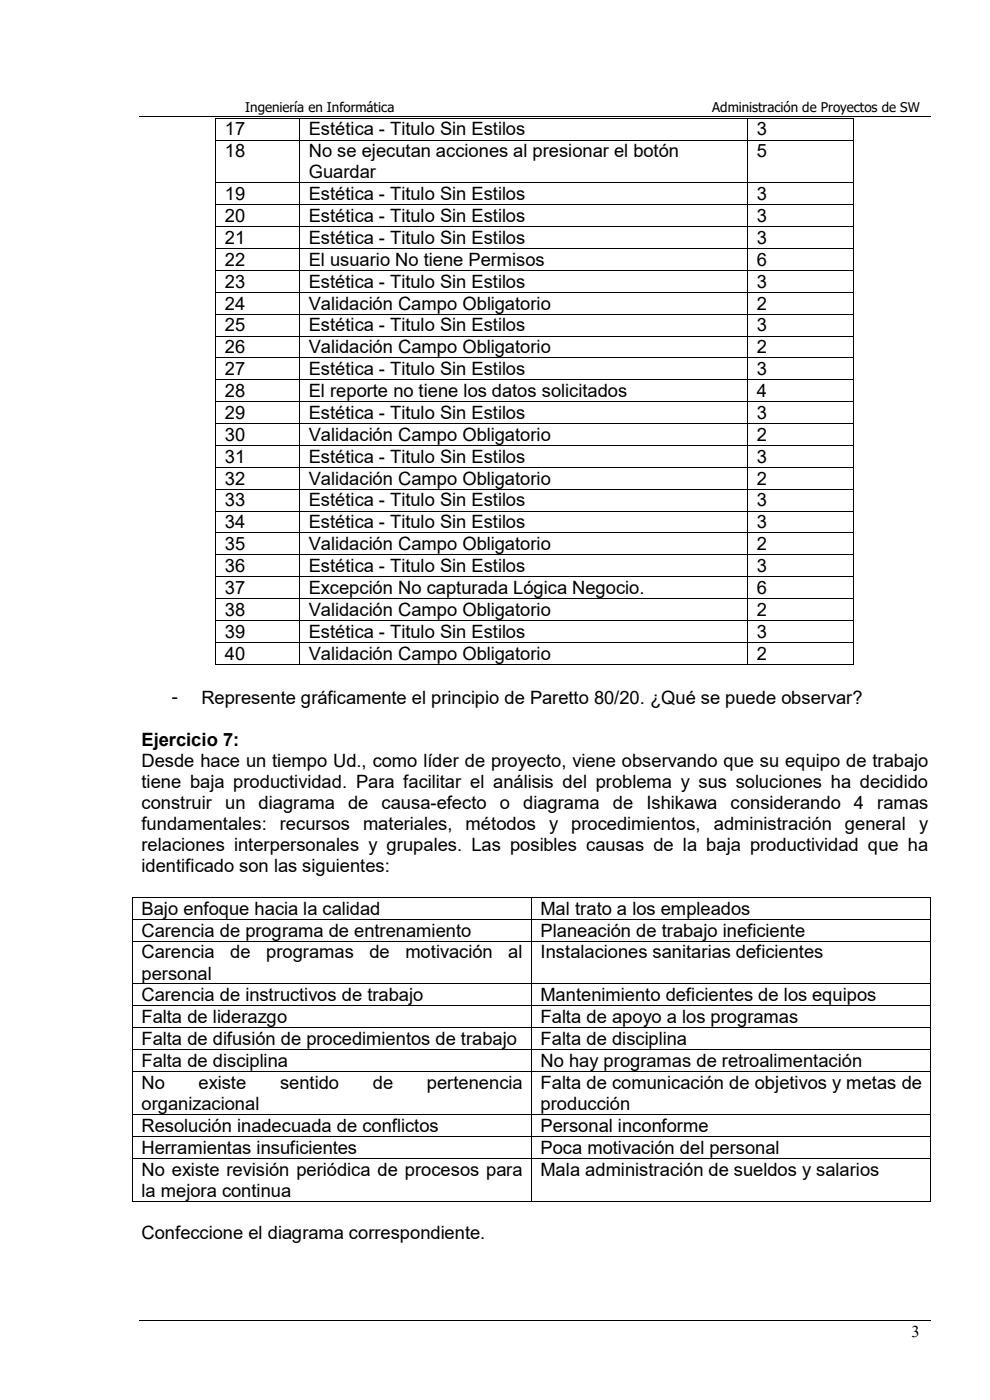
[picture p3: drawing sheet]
<svg xmlns="http://www.w3.org/2000/svg" width="210mm" height="297mm" viewBox="0 0 210 297" stroke-linecap="round" stroke-linejoin="round" font-family="sans-serif">
<defs><g id="words">
<g font-size="3.9">
<text x="47.7" y="28.7">17</text>
<text x="65.5" y="28.7">Estética - Titulo Sin Estilos</text>
<text x="160.6" y="28.7">3</text>
<text x="47.7" y="33.4">18</text>
<text x="65.5" y="33.4">No se ejecutan acciones al presionar el botón</text>
<text x="160.6" y="33.4">5</text>
<text x="65.5" y="37.8">Guardar</text>
<text x="47.7" y="42.5">19</text>
<text x="47.7" y="47.2">20</text>
<text x="65.5" y="42.5">Estética - Titulo Sin Estilos</text>
<text x="65.5" y="47.2">Estética - Titulo Sin Estilos</text>
<text x="160.6" y="42.5">3</text>
<text x="160.6" y="47.2">3</text>
<text x="47.7" y="51.8">21</text>
<text x="65.5" y="51.8">Estética - Titulo Sin Estilos</text>
<text x="160.6" y="51.8">3</text>
<text x="47.7" y="56.4">22</text>
<text x="65.5" y="56.4">El usuario No tiene Permisos</text>
<text x="160.6" y="56.4">6</text>
<text x="47.7" y="61">23</text>
<text x="47.7" y="65.7">24</text>
<text x="65.5" y="61">Estética - Titulo Sin Estilos</text>
<text x="65.5" y="65.7">Validación Campo Obligatorio</text>
<text x="160.6" y="61">3</text>
<text x="160.6" y="65.7">2</text>
<text x="47.7" y="70.3">25</text>
<text x="65.5" y="70.3">Estética - Titulo Sin Estilos</text>
<text x="160.6" y="70.3">3</text>
<text x="47.7" y="75">26</text>
<text x="65.5" y="75">Validación Campo Obligatorio</text>
<text x="160.6" y="75">2</text>
<text x="47.7" y="79.6">27</text>
<text x="65.5" y="79.6">Estética - Titulo Sin Estilos</text>
<text x="160.6" y="79.6">3</text>
<text x="47.7" y="84.2">28</text>
<text x="47.7" y="88.9">29</text>
<text x="65.5" y="84.2">El reporte no tiene los datos solicitados</text>
<text x="65.5" y="88.9">Estética - Titulo Sin Estilos</text>
<text x="160.6" y="84.2">4</text>
<text x="160.6" y="88.9">3</text>
<text x="47.7" y="93.5">30</text>
<text x="65.5" y="93.5">Validación Campo Obligatorio</text>
<text x="160.6" y="93.5">2</text>
<text x="47.7" y="98.2">31</text>
<text x="65.5" y="98.2">Estética - Titulo Sin Estilos</text>
<text x="160.6" y="98.2">3</text>
<text x="47.7" y="102.8">32</text>
<text x="47.7" y="107.4">33</text>
<text x="65.5" y="102.8">Validación Campo Obligatorio</text>
<text x="65.5" y="107.4">Estética - Titulo Sin Estilos</text>
<text x="160.6" y="102.8">2</text>
<text x="160.6" y="107.4">3</text>
<text x="47.7" y="112.1">34</text>
<text x="65.5" y="112.1">Estética - Titulo Sin Estilos</text>
<text x="160.6" y="112.1">3</text>
<text x="47.7" y="116.7">35</text>
<text x="65.5" y="116.7">Validación Campo Obligatorio</text>
<text x="160.6" y="116.7">2</text>
<text x="47.7" y="121.4">36</text>
<text x="47.7" y="126">37</text>
<text x="65.5" y="121.4">Estética - Titulo Sin Estilos</text>
<text x="65.5" y="126">Excepción No capturada Lógica Negocio.</text>
<text x="160.6" y="121.4">3</text>
<text x="160.6" y="126">6</text>
<text x="47.7" y="130.6">38</text>
<text x="65.5" y="130.6">Validación Campo Obligatorio</text>
<text x="160.6" y="130.6">2</text>
<text x="47.7" y="135.3">39</text>
<text x="65.5" y="135.3">Estética - Titulo Sin Estilos</text>
<text x="160.6" y="135.3">3</text>
<text x="47.7" y="139.9">40</text>
<text x="65.5" y="139.9">Validación Campo Obligatorio</text>
<text x="160.6" y="139.9">2</text>
<text x="36.4" y="149.3">-</text>
<text x="42.7" y="149.3">Represente gráficamente el principio de Paretto 80/20. ¿Qué se puede observar?</text>
<text x="30" y="158.2">Ejercicio 7:</text>
<text x="30" y="162.6">Desde hace un tiempo Ud., como líder de proyecto, viene observando que su equipo de trabajo</text>
<text x="30" y="167.1">tiene baja productividad. Para facilitar el análisis del problema y sus soluciones ha decidido</text>
<text x="30" y="171.6">construir</text>
<text x="47.8" y="171.6">un</text>
<text x="54.9" y="171.6">diagrama</text>
<text x="73.8" y="171.6">de</text>
<text x="80.9" y="171.6">causa-efecto</text>
<text x="106" y="171.6">o</text>
<text x="111" y="171.6">diagrama</text>
<text x="130" y="171.6">de</text>
<text x="137.1" y="171.6">Ishikawa</text>
<text x="155" y="171.6">considerando</text>
<text x="181.1" y="171.6">4</text>
<text x="186.1" y="171.6">ramas</text>
<text x="30" y="176">fundamentales:</text>
<text x="59.4" y="176">recursos</text>
<text x="77" y="176">materiales,</text>
<text x="98.8" y="176">métodos</text>
<text x="116.5" y="176">y</text>
<text x="121.2" y="176">procedimientos,</text>
<text x="151.4" y="176">administración</text>
<text x="179.2" y="176">general</text>
<text x="194.9" y="176">y</text>
<text x="30" y="180.5">relaciones interpersonales y grupales. Las posibles causas de la baja productividad que ha</text>
<text x="30" y="185">identificado son las siguientes:</text>
<text x="30" y="194.1">Bajo enfoque hacia la calidad</text>
<text x="114.7" y="194.1">Mal trato a los empleados</text>
<text x="30" y="198.7">Carencia de programa de entrenamiento</text>
<text x="30" y="203.3">Carencia</text>
<text x="48.9" y="203.3">de</text>
<text x="56.5" y="203.3">programas</text>
<text x="78.4" y="203.3">de</text>
<text x="86" y="203.3">motivación</text>
<text x="107.8" y="203.3">al</text>
<text x="114.7" y="198.7">Planeación de trabajo ineficiente</text>
<text x="114.7" y="203.3">Instalaciones sanitarias deficientes</text>
<text x="30" y="207.8">personal</text>
<text x="30" y="212.4">Carencia de instructivos de trabajo</text>
<text x="114.7" y="212.4">Mantenimiento deficientes de los equipos</text>
<text x="30" y="217.1">Falta de liderazgo</text>
<text x="30" y="221.7">Falta de difusión de procedimientos de trabajo</text>
<text x="114.7" y="217.1">Falta de apoyo a los programas</text>
<text x="114.7" y="221.7">Falta de disciplina</text>
<text x="30" y="226.4">Falta de disciplina</text>
<text x="114.7" y="226.4">No hay programas de retroalimentación</text>
<text x="30" y="231">No</text>
<text x="42.1" y="231">existe</text>
<text x="59.4" y="231">sentido</text>
<text x="79.1" y="231">de</text>
<text x="90.6" y="231">pertenencia</text>
<text x="114.7" y="231">Falta de comunicación de objetivos y metas de</text>
<text x="30" y="235.5">organizacional</text>
<text x="114.7" y="235.5">producción</text>
<text x="30" y="240.1">Resolución inadecuada de conflictos</text>
<text x="30" y="244.7">Herramientas insuficientes</text>
<text x="114.7" y="240.1">Personal inconforme</text>
<text x="114.7" y="244.7">Poca motivación del personal</text>
<text x="30" y="249.4">No existe revisión periódica de procesos para</text>
<text x="114.7" y="249.4">Mala administración de sueldos y salarios</text>
<text x="30" y="253.8">la mejora continua</text>
<text x="30" y="262.9">Confeccione el diagrama correspondiente.</text>
</g>
<text font-size="3.5" x="193.3" y="283.7">3</text>
<g font-size="2.8">
<text x="52" y="23.7">Ingeniería en Informática</text>
<text x="151.1" y="23.7">Administración de Proyectos de SW</text>
</g>
</g></defs>
<g fill="none" stroke="#000" stroke-width=".21">
<path d="M29.5 24.7h167.9M45.8 25.1v4.5M45.8 29.8v8.9M45.8 38.9v4.5M45.9 25.1h17.6M45.9 29.7h17.6M45.9 38.8h17.6M63.6 25.1v4.5M63.6 29.8v8.9M63.6 38.9v4.5M63.7 25.1h94.9M63.7 29.7h94.9"/>
<path d="M63.7 38.8h94.9M158.7 25.1v4.5M158.7 29.8v8.9M158.7 38.9v4.5M158.7 25.1h22.3M158.7 29.7h22.3M158.7 38.8h22.3M181.1 25.1v4.5M181.1 29.8v8.9M181.1 38.9v4.5M45.8 43.6v4.4M45.8 48.2v4.5"/>
<path d="M45.8 52.8v4.5M45.8 57.4v4.5M45.9 43.5h17.6M45.9 48.1h17.6M45.9 52.7h17.6M45.9 57.4h17.6M63.6 43.6v4.4M63.6 48.2v4.5M63.6 52.8v4.5M63.6 57.4v4.5M63.7 43.5h94.9M63.7 48.1h94.9"/>
<path d="M63.7 52.7h94.9M63.7 57.4h94.9M158.7 43.6v4.4M158.7 48.2v4.5M158.7 52.8v4.5M158.7 57.4v4.5M158.7 43.5h22.3M158.7 48.1h22.3M158.7 52.7h22.3M158.7 57.4h22.3M181.1 43.6v4.4M181.1 48.2v4.5"/>
<path d="M181.1 52.8v4.5M181.1 57.4v4.5M45.8 62.1v4.4M45.8 66.7v4.5M45.8 71.4v4.5M45.8 76v4.5M45.9 62h17.6M45.9 66.6h17.6M45.9 71.3h17.6M45.9 75.9h17.6M63.6 62.1v4.4M63.6 66.7v4.5"/>
<path d="M63.6 71.4v4.5M63.6 76v4.5M63.7 62h94.9M63.7 66.6h94.9M63.7 71.3h94.9M63.7 75.9h94.9M158.7 62.1v4.4M158.7 66.7v4.5M158.7 71.4v4.5M158.7 76v4.5M158.7 62h22.3M158.7 66.6h22.3"/>
<path d="M158.7 71.3h22.3M158.7 75.9h22.3M181.1 62.1v4.4M181.1 66.7v4.5M181.1 71.4v4.5M181.1 76v4.5M45.8 80.6v4.5M45.8 85.3v4.4M45.8 89.9v4.5M45.8 94.6v4.4M45.8 99.2v4.5M45.9 80.6h17.6"/>
<path d="M45.9 85.2h17.6M45.9 89.8h17.6M45.9 94.5h17.6M45.9 99.1h17.6M63.6 80.6v4.5M63.6 85.3v4.4M63.6 89.9v4.5M63.6 94.6v4.4M63.6 99.2v4.5M63.7 80.6h94.9M63.7 85.2h94.9M63.7 89.8h94.9"/>
<path d="M63.7 94.5h94.9M63.7 99.1h94.9M158.7 80.6v4.5M158.7 85.3v4.4M158.7 89.9v4.5M158.7 94.6v4.4M158.7 99.2v4.5M158.7 80.6h22.3M158.7 85.2h22.3M158.7 89.8h22.3M158.7 94.5h22.3M158.7 99.1h22.3"/>
<path d="M181.1 80.6v4.5M181.1 85.3v4.4M181.1 89.9v4.5M181.1 94.6v4.4M181.1 99.2v4.5M45.8 103.8v4.5M45.8 108.5v4.4M45.8 113.1v4.5M45.8 117.8v4.4M45.9 103.8h17.6M45.9 108.4h17.6M45.9 113h17.6"/>
<path d="M45.9 117.7h17.6M63.6 103.8v4.5M63.6 108.5v4.4M63.6 113.1v4.5M63.6 117.8v4.4M63.7 103.8h94.9M63.7 108.4h94.9M63.7 113h94.9M63.7 117.7h94.9M158.7 103.8v4.5M158.7 108.5v4.4M158.7 113.1v4.5"/>
<path d="M158.7 117.8v4.4M158.7 103.8h22.3M158.7 108.4h22.3M158.7 113h22.3M158.7 117.7h22.3M181.1 103.8v4.5M181.1 108.5v4.4M181.1 113.1v4.5M181.1 117.8v4.4M45.8 122.4v4.5M45.8 127v4.5M45.8 131.7v4.4"/>
<path d="M45.8 136.3v4.5M45.9 122.3h17.6M45.9 127h17.6M45.9 131.6h17.6M45.9 136.2h17.6M63.6 122.4v4.5M63.6 127v4.5M63.6 131.7v4.4M63.6 136.3v4.5M63.7 122.3h94.9M63.7 127h94.9M63.7 131.6h94.9"/>
<path d="M63.7 136.2h94.9M158.7 122.4v4.5M158.7 127v4.5M158.7 131.7v4.4M158.7 136.3v4.5M158.7 122.3h22.3M158.7 127h22.3M158.7 131.6h22.3M158.7 136.2h22.3M181.1 122.4v4.5M181.1 127v4.5M181.1 131.7v4.4"/>
<path d="M181.1 136.3v4.5M45.9 140.9h17.6M63.7 140.9h94.9M158.7 140.9h22.3M28.1 190.5v4.4M28.1 195.1v4.5M28.1 199.7v9M28.2 190.4h84.5M28.2 195h84.5M28.2 199.6h84.5M112.8 190.5v4.4M112.8 195.1v4.5"/>
<path d="M112.8 199.7v9M112.9 190.4h84.5M112.9 195h84.5M112.9 199.6h84.5M197.4 190.5v4.4M197.4 195.1v4.5M197.4 199.7v9M28.1 208.8v4.5M28.1 213.5v4.4M28.1 218.1v4.5M28.2 208.7h84.5M28.2 213.4h84.5"/>
<path d="M28.2 218h84.5M112.8 208.8v4.5M112.8 213.5v4.4M112.8 218.1v4.5M112.9 208.7h84.5M112.9 213.4h84.5M112.9 218h84.5M197.4 208.8v4.5M197.4 213.5v4.4M197.4 218.1v4.5M28.1 222.8v4.4M28.1 227.4v8.9"/>
<path d="M28.1 236.5v4.5M28.2 222.7h84.5M28.2 227.3h84.5M28.2 236.4h84.5M112.8 222.8v4.4M112.8 227.4v8.9M112.8 236.5v4.5M112.9 222.7h84.5M112.9 227.3h84.5M112.9 236.4h84.5M197.4 222.8v4.4M197.4 227.4v8.9"/>
<path d="M197.4 236.5v4.5M28.1 241.1v4.5M28.1 245.8v8.9M28.2 241h84.5M28.2 245.7h84.5M28.2 254.8h84.5M112.8 241.1v4.5M112.8 245.8v8.9M112.9 241h84.5M112.9 245.7h84.5M112.9 254.8h84.5M197.4 241.1v4.5"/>
<path d="M197.4 245.8v8.9M29.5 280h167.9"/>
</g>
<g fill="#000">
<path d="M45.7 25h.2v.1h-.2zM45.7 29.6h.2v.2h-.2zM45.7 38.7h.2v.2h-.2zM63.5 25h.2v.1h-.2zM63.5 29.6h.2v.2h-.2zM63.5 38.7h.2v.2h-.2zM158.6 25h.1v.1h-.1zM158.6 29.6h.1v.2h-.1zM158.6 38.7h.1v.2h-.1zM181 25h.1v.1h-.1zM181 29.6h.1v.2h-.1zM181 38.7h.1v.2h-.1z"/>
<path d="M45.7 43.4h.2v.2h-.2zM45.7 48h.2v.2h-.2zM45.7 52.7h.2v.1h-.2zM45.7 57.3h.2v.1h-.2zM63.5 43.4h.2v.2h-.2zM63.5 48h.2v.2h-.2zM63.5 52.7h.2v.1h-.2zM63.5 57.3h.2v.1h-.2zM158.6 43.4h.1v.2h-.1zM158.6 48h.1v.2h-.1zM158.6 52.7h.1v.1h-.1zM158.6 57.3h.1v.1h-.1z"/>
<path d="M181 43.4h.1v.2h-.1zM181 48h.1v.2h-.1zM181 52.7h.1v.1h-.1zM181 57.3h.1v.1h-.1zM45.7 61.9h.2v.2h-.2zM45.7 66.5h.2v.2h-.2zM45.7 71.2h.2v.2h-.2zM45.7 75.9h.2v.1h-.2zM63.5 61.9h.2v.2h-.2zM63.5 66.5h.2v.2h-.2zM63.5 71.2h.2v.2h-.2zM63.5 75.9h.2v.1h-.2z"/>
<path d="M158.6 61.9h.1v.2h-.1zM158.6 66.5h.1v.2h-.1zM158.6 71.2h.1v.2h-.1zM158.6 75.9h.1v.1h-.1zM181 61.9h.1v.2h-.1zM181 66.5h.1v.2h-.1zM181 71.2h.1v.2h-.1zM181 75.9h.1v.1h-.1zM45.7 80.5h.2v.1h-.2zM45.7 85.1h.2v.2h-.2zM45.7 89.7h.2v.2h-.2zM45.7 94.4h.2v.2h-.2z"/>
<path d="M45.7 99h.2v.2h-.2zM63.5 80.5h.2v.1h-.2zM63.5 85.1h.2v.2h-.2zM63.5 89.7h.2v.2h-.2zM63.5 94.4h.2v.2h-.2zM63.5 99h.2v.2h-.2zM158.6 80.5h.1v.1h-.1zM158.6 85.1h.1v.2h-.1zM158.6 89.7h.1v.2h-.1zM158.6 94.4h.1v.2h-.1zM158.6 99h.1v.2h-.1zM181 80.5h.1v.1h-.1z"/>
<path d="M181 85.1h.1v.2h-.1zM181 89.7h.1v.2h-.1zM181 94.4h.1v.2h-.1zM181 99h.1v.2h-.1zM45.7 103.7h.2v.1h-.2zM45.7 108.3h.2v.2h-.2zM45.7 112.9h.2v.2h-.2zM45.7 117.6h.2v.2h-.2zM63.5 103.7h.2v.1h-.2zM63.5 108.3h.2v.2h-.2zM63.5 112.9h.2v.2h-.2zM63.5 117.6h.2v.2h-.2z"/>
<path d="M158.6 103.7h.1v.1h-.1zM158.6 108.3h.1v.2h-.1zM158.6 112.9h.1v.2h-.1zM158.6 117.6h.1v.2h-.1zM181 103.7h.1v.1h-.1zM181 108.3h.1v.2h-.1zM181 112.9h.1v.2h-.1zM181 117.6h.1v.2h-.1zM45.7 122.2h.2v.2h-.2zM45.7 126.9h.2v.1h-.2zM45.7 131.5h.2v.2h-.2zM45.7 136.1h.2v.2h-.2z"/>
<path d="M63.5 122.2h.2v.2h-.2zM63.5 126.9h.2v.1h-.2zM63.5 131.5h.2v.2h-.2zM63.5 136.1h.2v.2h-.2zM158.6 122.2h.1v.2h-.1zM158.6 126.9h.1v.1h-.1zM158.6 131.5h.1v.2h-.1zM158.6 136.1h.1v.2h-.1zM181 122.2h.1v.2h-.1zM181 126.9h.1v.1h-.1zM181 131.5h.1v.2h-.1zM181 136.1h.1v.2h-.1z"/>
<path d="M45.7 140.8h.2v.2h-.2zM63.5 140.8h.2v.2h-.2zM158.6 140.8h.1v.2h-.1zM181 140.8h.1v.2h-.1zM28 190.3h.2v.2h-.2zM28 194.9h.2v.2h-.2zM28 199.6h.2v.1h-.2zM112.7 190.3h.2v.2h-.2zM112.7 194.9h.2v.2h-.2zM112.7 199.6h.2v.1h-.2zM197.4 190.3h.1v.2h-.1zM197.4 194.9h.1v.2h-.1z"/>
<path d="M197.4 199.6h.1v.1h-.1zM28 208.7h.2v.1h-.2zM28 213.3h.2v.2h-.2zM28 217.9h.2v.2h-.2zM112.7 208.7h.2v.1h-.2zM112.7 213.3h.2v.2h-.2zM112.7 217.9h.2v.2h-.2zM197.4 208.7h.1v.1h-.1zM197.4 213.3h.1v.2h-.1zM197.4 217.9h.1v.2h-.1zM28 222.6h.2v.2h-.2zM28 227.2h.2v.2h-.2z"/>
<path d="M28 236.3h.2v.2h-.2zM112.7 222.6h.2v.2h-.2zM112.7 227.2h.2v.2h-.2zM112.7 236.3h.2v.2h-.2zM197.4 222.6h.1v.2h-.1zM197.4 227.2h.1v.2h-.1zM197.4 236.3h.1v.2h-.1zM28 241h.2v.1h-.2zM28 245.6h.2v.2h-.2zM28 254.7h.2v.2h-.2zM112.7 241h.2v.1h-.2zM112.7 245.6h.2v.2h-.2z"/>
<path d="M112.7 254.7h.2v.2h-.2zM197.4 241h.1v.1h-.1zM197.4 245.6h.1v.2h-.1zM197.4 254.7h.1v.2h-.1z"/>
</g>
<use href="#words"/>
</svg>
